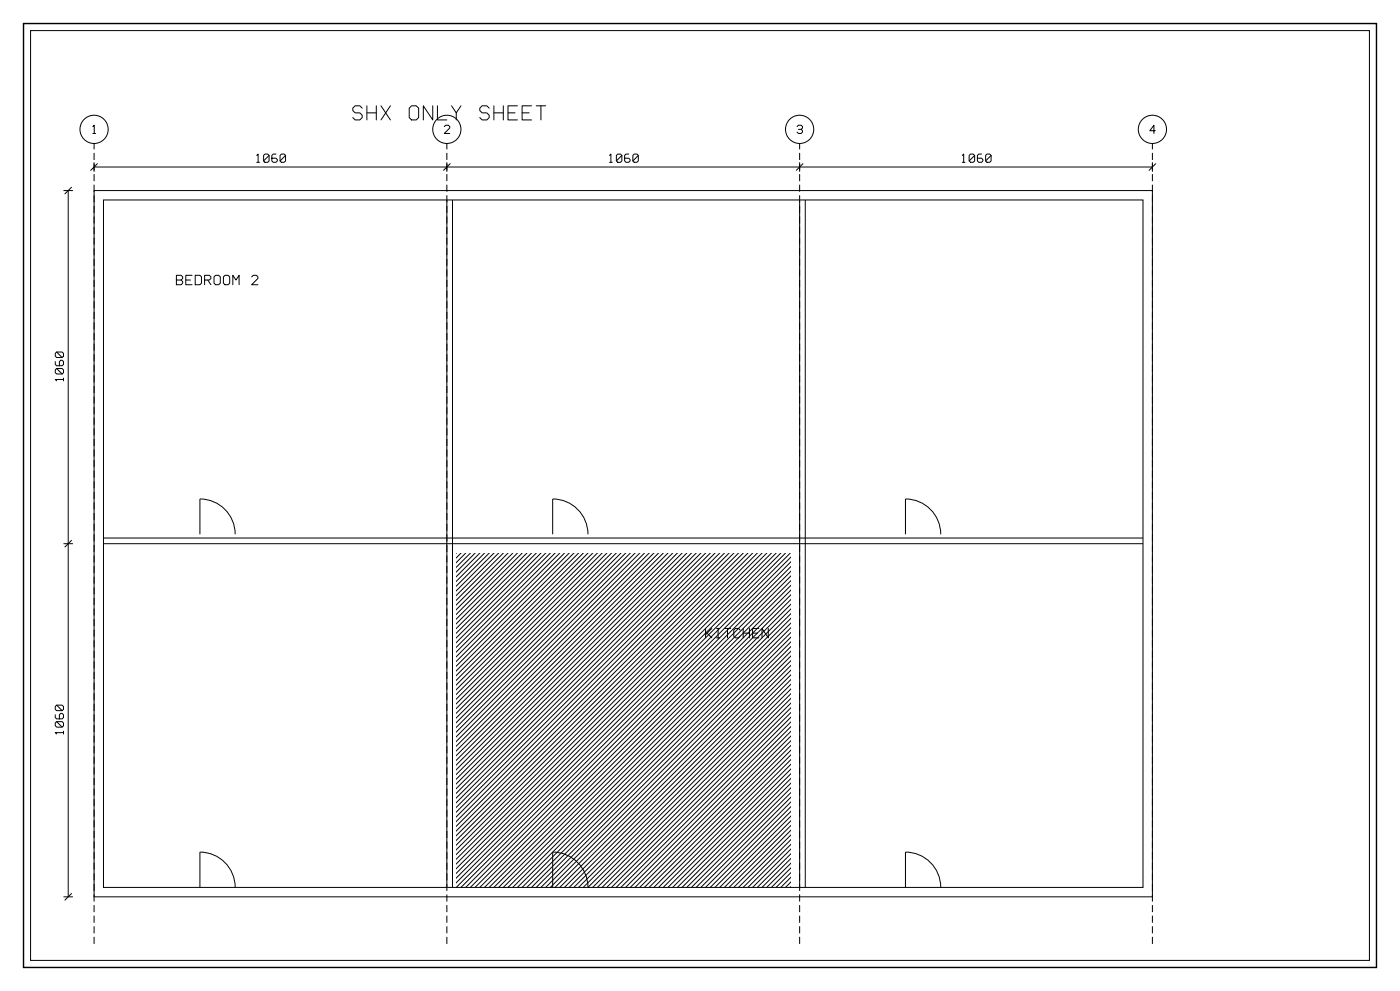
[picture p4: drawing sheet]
<svg xmlns="http://www.w3.org/2000/svg" width="420mm" height="297mm" viewBox="0 0 420 297" stroke-linecap="round" stroke-linejoin="round" font-family="sans-serif">
<path d="M7.1 7.1h405.8v282.8h-405.8z" fill="none" stroke="#000" stroke-width=".42"/>
<g fill="none" stroke="#000" stroke-width=".3">
<path d="M9.2 9.2h401.6v278.6h-401.6zM27.9 37.9l.4-.4v2.5M108.7 32.4l-.8-.7h-1.4l-.7 .7v.7l.7 .7h1.4l.8 .7v.7l-.8 .7h-1.4l-.7-.7M110.1 31.7v4.2M110.1 33.8h2.8M112.9 31.7v4.2M114.3 31.7l2.8 4.2M117.1 31.7l-2.8 4.2M122.8 32.4l.7-.7h1.4l.7 .7v2.8l-.7 .7h-1.4l-.7-.7zM129.8 31.7v4.2l-2.8-4.2v4.2M131.2 31.7v4.2h2.9M133.3 37.9l.4-.4h.8l.4 .4v.5l-1.6 1.6h1.6"/>
<path d="M135.5 31.7l1.4 2.1 1.4-2.1M136.9 33.8v2.1M146.8 32.4l-.8-.7h-1.4l-.7 .7v.7l.7 .7h1.4l.8 .7v.7l-.8 .7h-1.4l-.7-.7M148.2 33.8h2.8M148.2 31.7v4.2M151 31.7v4.2M152.4 33.8h2.1M155.2 31.7h-2.8v4.2h2.8M156.6 33.8h2.2M159.5 31.7h-2.9v4.2h2.9M160.9 31.7h2.8M162.3 31.7v4.2"/>
<path d="M239.1 37.9l.4-.4h.8l.5 .4v.5l-.5 .4 .5 .4v.4l-.5 .4h-.8l-.4-.4M239.5 38.8h.8M346.6 39.2h-1.7l1.3-1.7v2.5M19 57.1h2.9M20.5 57.1v211.7M21.5 56.1l-2.1 2.1M27.9 40h.8M28.2 57.1h317.5v211.7h-317.5zM28.2 50.1h317.5M28.2 48.6v2.9M29.3 49l-2.1 2.1M31 59.9h311.9v206.1h-311.9z"/>
<path d="M77 46.6l.4-.4v2.4M77 48.6h.8M79.5 46.2h.8l.4 .4v1.6l-.4 .4h-.8l-.4-.4v-1.6zM80.7 46.6l-1.6 1.6M82.8 46.2h-.8l-.4 .4v1.6l.4 .4h.8l.4-.4v-.4l-.4-.4h-1.2M84 46.6l.4-.4h.9l.4 .4v1.6l-.4 .4h-.9l-.4-.4zM85.7 46.6l-1.7 1.6M134.1 48.6v2.9M134.1 59.9v206.1M135.1 49l-2.1 2.1M135.7 59.9v206.1M182.9 46.6l.4-.4v2.4"/>
<path d="M182.9 48.6h.8M184.9 46.6l.4-.4h.8l.5 .4v1.6l-.5 .4h-.8l-.4-.4zM186.6 46.6l-1.7 1.6M188.6 46.2h-.8l-.4 .4v1.6l.4 .4h.8l.4-.4v-.4l-.4-.4h-1.2M189.9 46.6l.4-.4h.8l.4 .4v1.6l-.4 .4h-.8l-.4-.4zM191.5 46.6l-1.6 1.6M239.9 48.6v2.9M239.9 59.9v206.1M240.9 49l-2.1 2.1M241.6 59.9v206.1M288.7 46.6l.4-.4v2.4M288.7 48.6h.8"/>
<path d="M290.7 46.6l.5-.4h.8l.4 .4v1.6l-.4 .4h-.8l-.5-.4zM292.4 46.6l-1.7 1.6M294.5 46.2h-.9l-.4 .4v1.6l.4 .4h.9l.4-.4v-.4l-.4-.4h-1.3M295.7 46.6l.4-.4h.8l.4 .4v1.6l-.4 .4h-.8l-.4-.4zM297.3 46.6l-1.6 1.6M345.7 48.6v2.9M346.8 49l-2.1 2.1M52.9 83.9h1.4l.5-.4v-.5l-.5-.5h-1.4v2.8h1.4l.5-.4v-.5l-.5-.5M55.7 83.9h1.4M57.6 82.5h-1.9v2.8h1.9M58.6 82.5h1.4l.4 .5v1.9l-.4 .4h-1.4zM61.4 83.9h1.4l.5-.4v-.5l-.5-.5h-1.4v2.8"/>
<path d="M62.3 83.9l1 1.4M64.2 83l.5-.5h.9l.5 .5v1.9l-.5 .4h-.9l-.5-.4zM67 83l.5-.5h.9l.5 .5v1.9l-.5 .4h-.9l-.5-.4zM69.8 85.3v-2.8l1 1.4 .9-1.4v2.8M75.5 83l.5-.5h.9l.5 .5v.5l-1.9 1.8h1.9M16.6 108.4v.8l.4 .4h1.6l.4-.4v-.8l-.4-.4h-.4l-.4 .4v1.2M16.6 105.9l.4-.4h1.6l.4 .4v.8l-.4 .4h-1.6l-.4-.4zM17 110.4h1.6l.4 .5v.8l-.4 .4h-1.6l-.4-.4v-.8zM17 110.4l1.6 1.7M17 105.5l1.6 1.6M19 113.7h-2.4l.4 .4M19 113.3v.8"/>
<path d="M19 162.9h2.9M21.5 161.9l-2.1 2.1M31 162.9h311.9M31 161.3h311.9M60 160.1v-10.6a10.6 10.6 0 0 1 10.6 10.6M136.9 165.7l-.1 .1M138.3 165.7l-1.5 1.5M139.8 165.7l-3 2.9M141.2 165.7l-4.4 4.4M142.6 165.7l-5.8 5.8M144 165.7l-7.2 7.2M145.4 165.7l-8.6 8.6"/>
<path d="M146.8 165.7l-10 10M148.2 165.7l-11.4 11.4M149.6 165.7l-12.8 12.8M151 165.7l-14.2 14.2M152.4 165.7l-15.6 15.6M153.9 165.7l-17.1 17.1M155.3 165.7l-18.5 18.5M156.7 165.7l-19.9 19.9M158.1 165.7l-21.3 21.3M159.5 165.7l-22.7 22.7M160.9 165.7l-24.1 24.1M162.3 165.7l-25.5 25.5"/>
<path d="M163.7 165.7l-26.9 26.9M165.2 165.7l-28.4 28.3M165.8 160.1v-10.6a10.6 10.6 0 0 1 10.6 10.6M166.6 165.7l-29.8 29.8M168 165.7l-31.2 31.2M169.4 165.7l-32.6 32.6M170.8 165.7l-34 34M172.2 165.7l-35.4 35.4M173.6 165.7l-36.8 36.8M175 165.7l-38.2 38.2M176.4 165.7l-39.6 39.6M177.8 165.7l-41 41"/>
<path d="M179.3 165.7l-42.5 42.5M180.7 165.7l-43.9 43.9M182.1 165.7l-45.3 45.3M183.5 165.7l-46.7 46.7M184.9 165.7l-48.1 48.1M186.3 165.7l-49.5 49.5M187.7 165.7l-50.9 50.9M189.1 165.7l-52.3 52.3M190.5 165.7l-53.7 53.7M192 165.7l-55.2 55.2M193.4 165.7l-56.6 56.6M194.8 165.7l-58 58"/>
<path d="M196.2 165.7l-59.4 59.4M197.6 165.7l-60.8 60.8M199 165.7l-62.2 62.2M200.4 165.7l-63.6 63.6M201.8 165.7l-65 65M203.2 165.7l-66.4 66.4M204.7 165.7l-67.9 67.9M206.1 165.7l-69.3 69.3M207.5 165.7l-70.7 70.7M208.9 165.7l-72.1 72.1M210.3 165.7l-73.5 73.5M211.7 165.7l-74.9 74.9"/>
<path d="M213.1 165.7l-76.3 76.3M214.5 165.7l-77.7 77.7M215.9 165.7l-79.1 79.1M217.4 165.7l-80.6 80.6M218.8 165.7l-82 82M220.2 165.7l-83.4 83.4M221.6 165.7l-84.8 84.8M223 165.7l-86.2 86.2M224.4 165.7l-87.6 87.6M225.8 165.7l-89 89M227.2 165.7l-90.4 90.4M228.6 165.7l-91.8 91.8"/>
<path d="M230.1 165.7l-93.3 93.3M231.5 165.7l-94.7 94.7M232.9 165.7l-96.1 96.1M234.3 165.7l-97.5 97.5M235.7 165.7l-98.9 98.9M237.1 165.7l-100.2 100.3M237.1 167.1l-98.8 98.9M237.1 168.5l-97.4 97.5M237.1 170l-96 96M237.1 171.4l-94.6 94.6M237.1 172.8l-93.2 93.2M237.1 174.2l-91.8 91.8"/>
<path d="M237.1 175.6l-90.3 90.4M237.1 177l-88.9 89M237.1 178.4l-87.5 87.6M237.1 179.8l-86.1 86.2M271.6 160.1v-10.6a10.6 10.6 0 0 1 10.6 10.6M211.7 188.3v2.9M212.1 189.8l1.4 1.4M213.5 188.3l-1.8 1.9M215 188.3h.9M215 191.2h.9M215.4 188.3v2.9M217.3 188.3h1.9"/>
<path d="M218.3 188.3v2.9M222 188.8l-.5-.5h-.9l-.5 .5v1.9l.5 .5h.9l.5-.5M223 188.3v2.9M223 189.8h1.8M224.8 188.3v2.9M225.8 189.8h1.4M227.7 188.3h-1.9v2.9h1.9M230.5 188.3v2.9l-1.9-2.9v2.9M237.1 181.2l-84.7 84.8M237.1 182.7l-83.3 83.3M237.1 184.1l-81.9 81.9M237.1 185.5l-80.5 80.5"/>
<path d="M237.1 186.9l-79.1 79.1M237.1 188.3l-77.6 77.7M237.1 189.7l-76.2 76.3M237.1 191.1l-74.8 74.9M237.1 192.5l-73.4 73.5M237.1 193.9l-72 72.1M237.1 195.4l-70.6 70.6M237.1 196.8l-69.2 69.2M237.1 198.2l-67.8 67.8M237.1 199.6l-66.4 66.4M16.6 216.7l.4-.4h1.6l.4 .4v.8l-.4 .4h-1.6l-.4-.4zM16.6 214.2v.8l.4 .4h1.6l.4-.4v-.8l-.4-.4h-.4l-.4 .4v1.2"/>
<path d="M16.6 211.7l.4-.4h1.6l.4 .4v.9l-.4 .4h-1.6l-.4-.4zM17 216.3l1.6 1.6M17 211.3l1.6 1.7M19 219.6h-2.4l.4 .4M19 219.2v.8M237.1 205.2l-60.7 60.8a10.6 10.6 0 0 0-10.6-10.6v10.6M237.1 201l-64.9 65M237.1 202.4l-63.5 63.6M237.1 203.8l-62.1 62.2M237.1 206.6l-59.3 59.4M237.1 208.1l-57.9 57.9M237.1 209.5l-56.5 56.5"/>
<path d="M237.1 210.9l-55.1 55.1M237.1 212.3l-53.7 53.7M237.1 213.7l-52.2 52.3M237.1 215.1l-50.8 50.9M237.1 216.5l-49.4 49.5M237.1 217.9l-48 48.1M237.1 219.3l-46.6 46.7M237.1 220.8l-45.2 45.2M237.1 222.2l-43.8 43.8M237.1 223.6l-42.4 42.4M237.1 225l-41 41M237.1 226.4l-39.5 39.6"/>
<path d="M237.1 227.8l-38.1 38.2M237.1 229.2l-36.7 36.8M237.1 230.6l-35.3 35.4M237.1 232l-33.9 34M237.1 233.5l-32.5 32.5M237.1 234.9l-31.1 31.1M237.1 236.3l-29.7 29.7M237.1 237.7l-28.3 28.3M237.1 239.1l-26.8 26.9M237.1 240.5l-25.4 25.5M237.1 241.9l-24 24.1M237.1 243.3l-22.6 22.7"/>
<path d="M237.1 244.7l-21.2 21.3M237.1 246.2l-19.8 19.8M237.1 247.6l-18.4 18.4M237.1 249l-17 17M237.1 250.4l-15.6 15.6M237.1 251.8l-14.1 14.2M237.1 253.2l-12.7 12.8M237.1 254.6l-11.3 11.4M237.1 256l-9.9 10M237.1 257.4l-8.5 8.6M237.1 258.9l-7.1 7.1M19 268.8h2.9"/>
<path d="M21.5 267.7l-2.1 2.1M60 266v-10.6a10.6 10.6 0 0 1 10.6 10.6M237.1 260.3l-5.7 5.7M237.1 261.7l-4.3 4.3M237.1 263.1l-2.9 2.9M237.1 264.5l-1.4 1.5M237.1 265.9v.1M271.6 266v-10.6a10.6 10.6 0 0 1 10.6 10.6"/>
<circle cx="28.2" cy="38.8" r="4.2"/>
<circle cx="134.1" cy="38.8" r="4.2"/>
<circle cx="239.9" cy="38.8" r="4.2"/>
<circle cx="345.7" cy="38.8" r="4.2"/>
</g>
<path d="M28.2 282.9v-239.9M134.1 282.9v-239.9M239.9 282.9v-239.9M345.7 282.9v-239.9" fill="none" stroke="#000" stroke-width=".3" stroke-dasharray="2.1 1.1" stroke-linecap="butt"/>
</svg>
